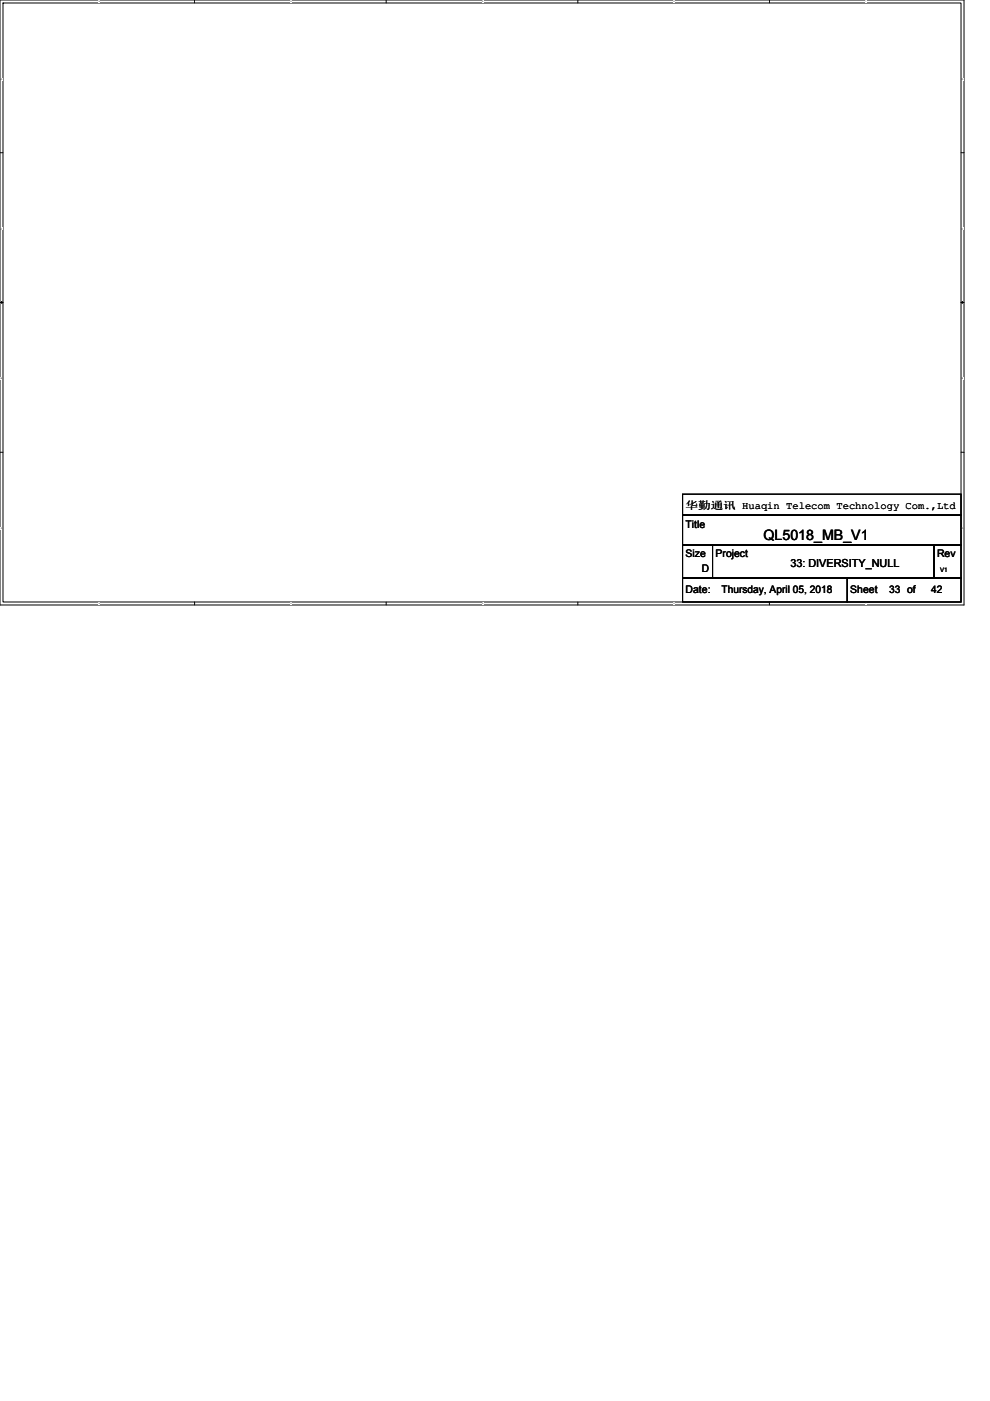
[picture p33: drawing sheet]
<svg xmlns="http://www.w3.org/2000/svg" width="210mm" height="297mm" viewBox="0 0 210 297" stroke-linecap="round" stroke-linejoin="round" font-family="sans-serif">
<defs><g id="words">
<text font-size="3" x="161.9" y="114.5">QL5018_MB_V1</text>
<text font-size="2.3" x="167.6" y="120.2">33: DIVERSITY_NULL</text>
<g font-size="2.2">
<text x="145.4" y="107.8">华勤通讯 Huaqin Telecom Technology Com.,Ltd</text>
<text x="145.4" y="111.8">Title</text>
<text x="145.4" y="118.2">Size</text>
<text x="151.8" y="118.2">Project</text>
<text x="198.8" y="118.2">Rev</text>
<text x="145.4" y="125.8">Date:</text>
<text x="148.8" y="121.4">D</text>
<text x="153" y="125.8">Thursday, April 05, 2018</text>
<text x="180.3" y="125.8">Sheet</text>
<text x="188.6" y="125.8">33 of</text>
<text x="197.5" y="125.8">42</text>
</g>
<text font-size="1.3" x="199.4" y="121.2">V1</text>
<g font-size=".5">
<text x="21" y=".5">5</text>
<text x="61.6" y=".5">4</text>
<text x="102.2" y=".5">3</text>
<text x="142.9" y=".5">2</text>
<text x="183.5" y=".5">1</text>
<text x=".2" y="16.9">D</text>
<text x="204" y="16.9">D</text>
<text x=".2" y="48.7">C</text>
<text x="204" y="48.7">C</text>
<text x=".2" y="80.4">B</text>
<text x="204" y="80.4">B</text>
<text x=".2" y="112.2">A</text>
<text x="204" y="112.2">A</text>
<text x="21" y="128.1">5</text>
<text x="61.6" y="128.1">4</text>
<text x="102.2" y="128.1">3</text>
<text x="142.9" y="128.1">2</text>
<text x="183.5" y="128.1">1</text>
</g>
</g></defs>
<path d="M0 0h204.5v128.3h-204.5zM.6 .6h203.2v127h-203.2z" fill="none" stroke="#000" stroke-width=".21"/>
<g fill="#fff">
<path d="M21 .1h.2v.5h-.2z"/>
<path d="M21 127.7h.2v.5h-.2z"/>
</g>
<path d="M41.3 0v.6M41.3 127.6v.7" fill="none" stroke="#000" stroke-width=".21"/>
<g fill="#fff">
<path d="M61.6 .1h.2v.5h-.2z"/>
<path d="M61.6 127.7h.2v.5h-.2z"/>
</g>
<path d="M81.9 0v.6M81.9 127.6v.7" fill="none" stroke="#000" stroke-width=".21"/>
<g fill="#fff">
<path d="M102.2 .1h.3v.5h-.3z"/>
<path d="M102.2 127.7h.3v.5h-.3z"/>
</g>
<path d="M122.6 0v.6M122.6 127.6v.7" fill="none" stroke="#000" stroke-width=".21"/>
<g fill="#fff">
<path d="M142.9 .1h.2v.5h-.2z"/>
<path d="M142.9 127.7h.2v.5h-.2z"/>
</g>
<path d="M163.2 0v.6M163.2 127.6v.7" fill="none" stroke="#000" stroke-width=".21"/>
<g fill="#fff">
<path d="M183.5 .1h.3v.5h-.3z"/>
<path d="M183.5 127.7h.3v.5h-.3z"/>
<path d="M.2 16.5h.3v.5h-.3z"/>
<path d="M204 16.5h.3v.5h-.3z"/>
<path d="M.2 48.3h.3v.5h-.3z"/>
<path d="M204 48.3h.3v.5h-.3z"/>
</g>
<path d="M0 32.4h.6M203.8 32.4h.7" fill="none" stroke="#000" stroke-width=".21"/>
<g fill="#fff">
<path d="M.2 80h.3v.5h-.3z"/>
<path d="M204 80h.3v.5h-.3z"/>
</g>
<path d="M0 64.1h.6M203.8 64.1h.7" fill="none" stroke="#000" stroke-width=".21"/>
<path d="M.3 63.9l.3 .2-.3 .2zM203.8 64.1l.4-.2v.4z" fill="#000" stroke="#000" stroke-width=".21"/>
<g fill="#fff">
<path d="M.2 111.8h.2v.5h-.2z"/>
<path d="M204 111.8h.3v.5h-.3z"/>
</g>
<path d="M0 95.9h.6M203.8 95.9h.7M144.8 109.2h59v6.4h-59zM144.8 104.8h59v4.4h-59zM144.8 115.6h6.3v7h-6.3zM151.1 115.6h47v7h-47zM198.1 115.6h5.7v7h-5.7zM144.8 122.6h34.9v5h-34.9zM179.7 122.6h24.1v5h-24.1z" fill="none" stroke="#000" stroke-width=".21"/>
<use href="#words"/>
</svg>
